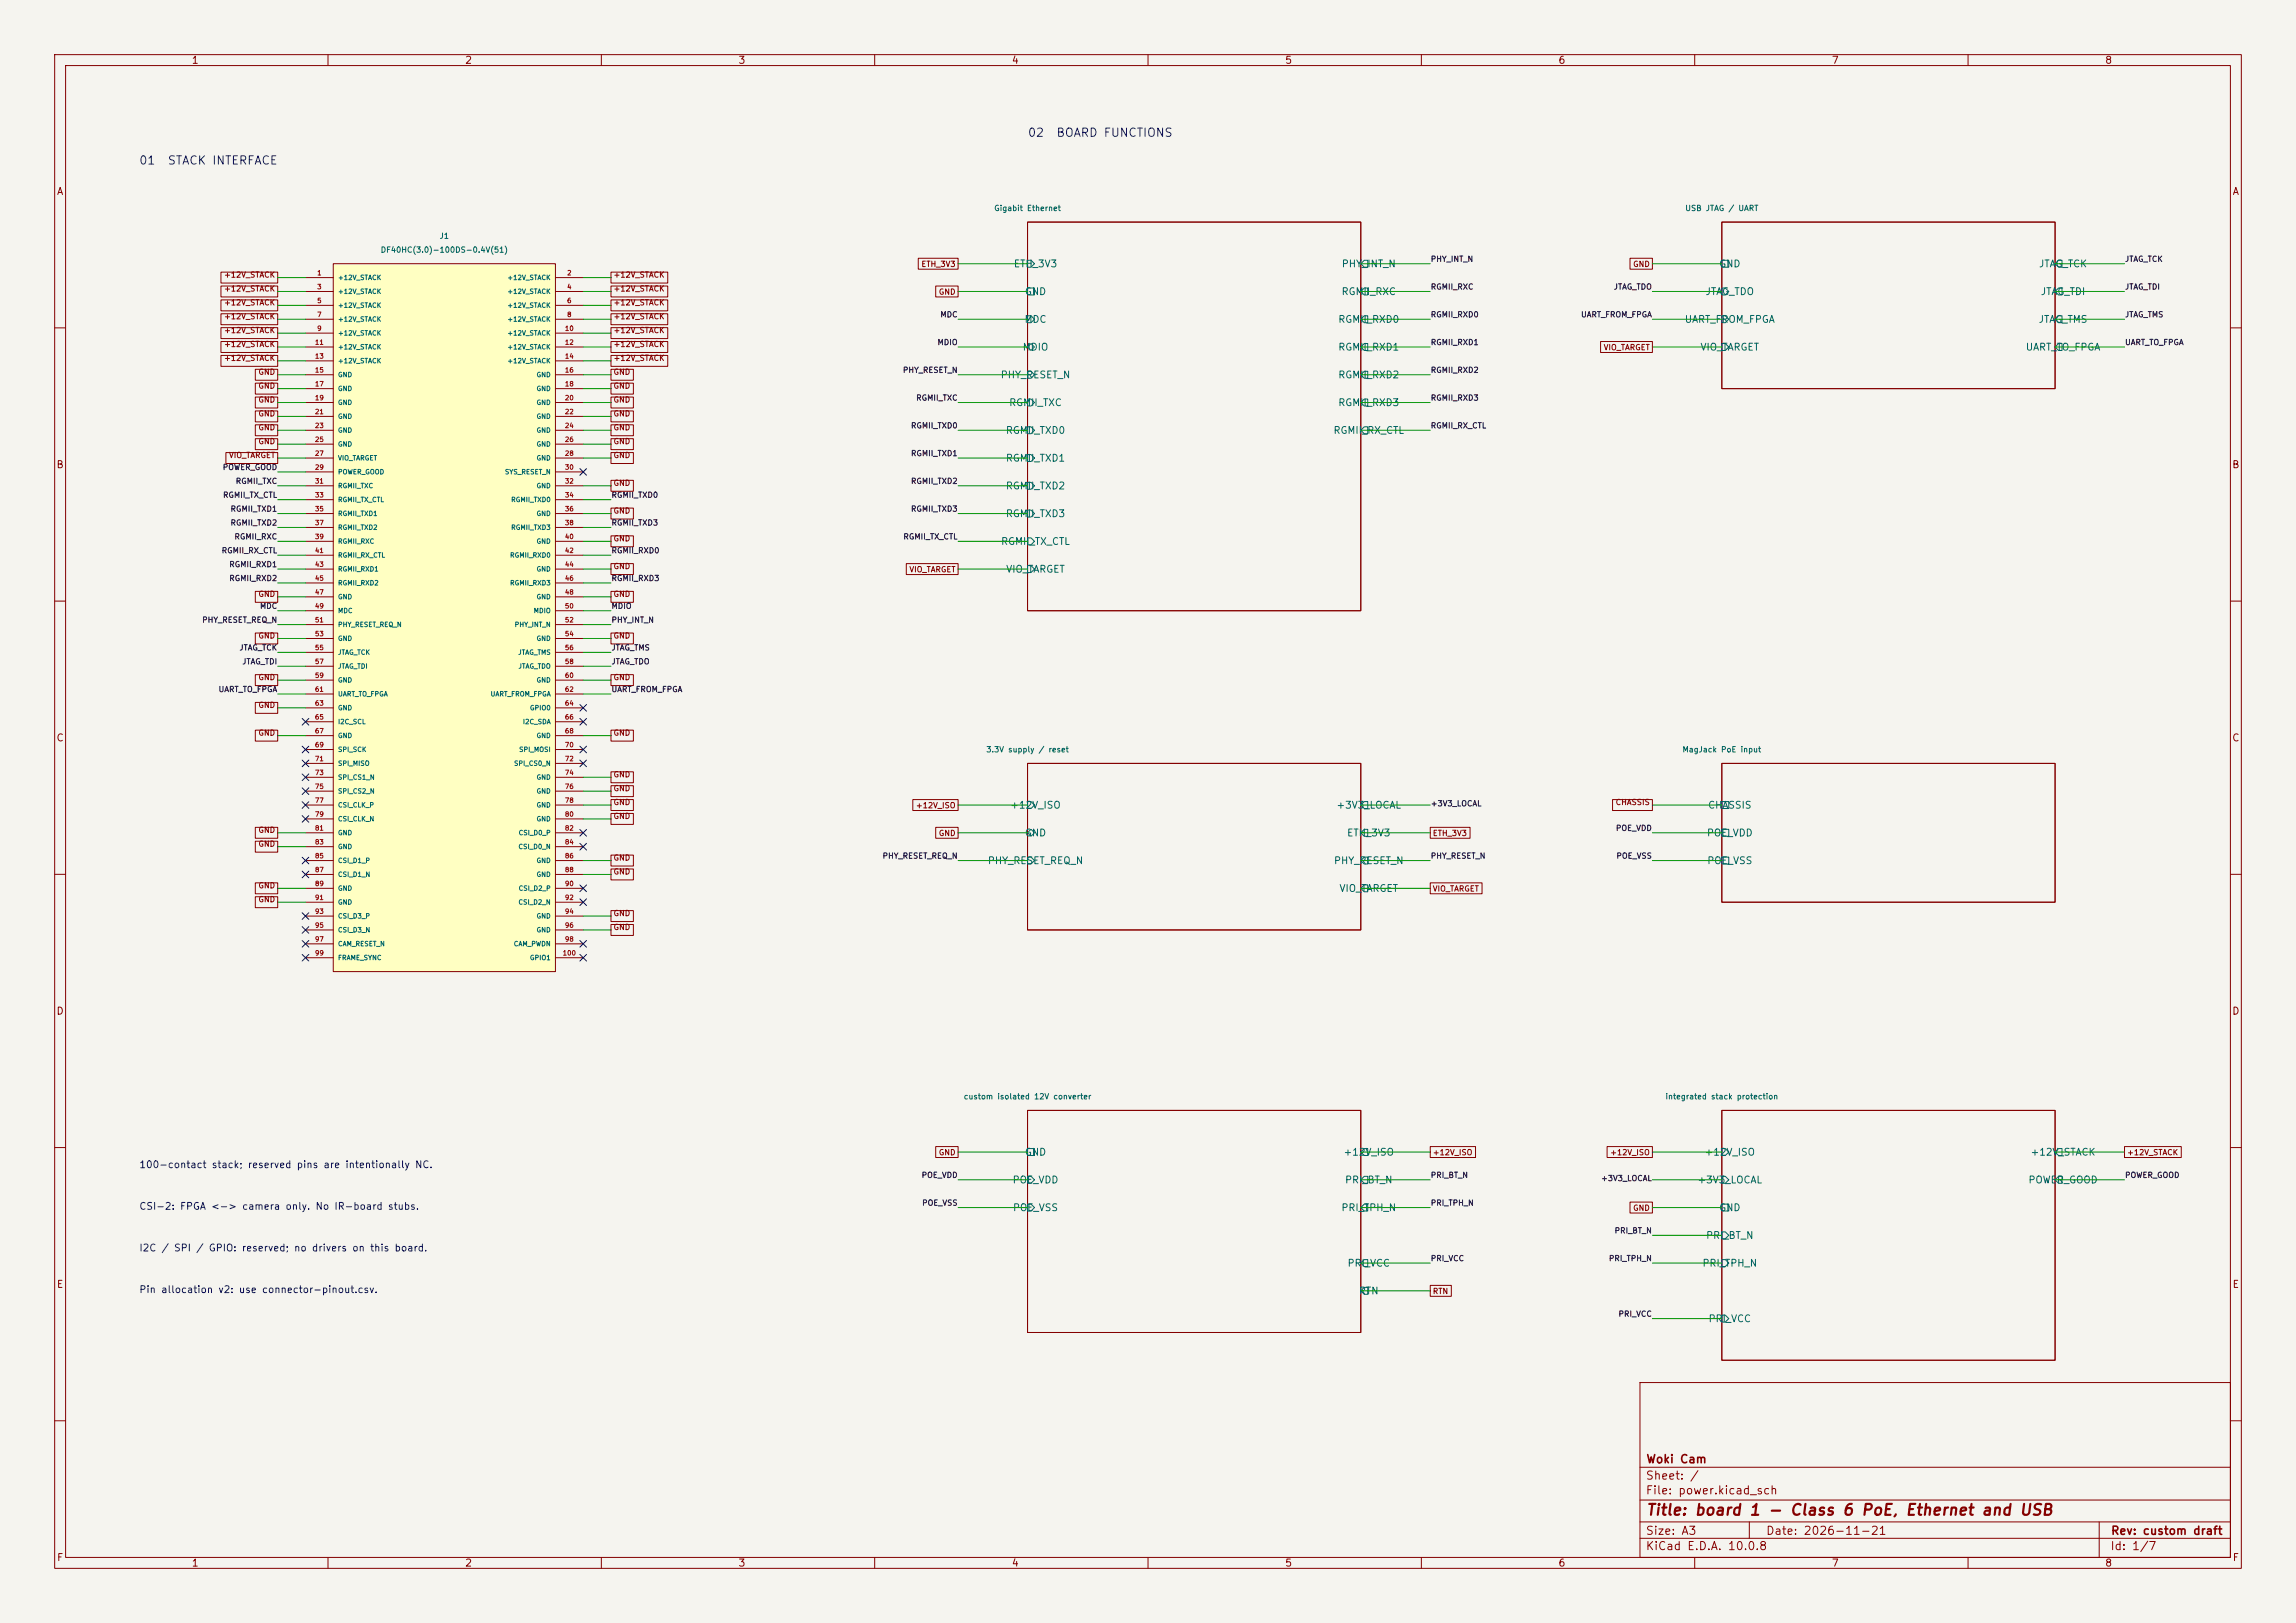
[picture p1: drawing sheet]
<svg xmlns="http://www.w3.org/2000/svg" width="420mm" height="297mm" viewBox="0 0 420 297" stroke-linecap="round" stroke-linejoin="round" font-family="sans-serif">
<defs><g id="words">
<text font-size="2" fill="#840000" x="301" y="277.8">Title: board 1 - Class 6 PoE, Ethernet and USB</text>
<g font-size="1.5" fill="#0000c2">
<text x="187.9" y="25.4">02</text>
<text x="193.1" y="25.4">BOARD FUNCTIONS</text>
<text x="25.3" y="30.5">01</text>
<text x="30.6" y="30.5">STACK INTERFACE</text>
</g>
<g font-size="1.5" fill="#840000">
<text x="301" y="268.1">Woki Cam</text>
<text x="300.9" y="273.8">File: power.kicad_sch</text>
<text x="300.9" y="271.1">Sheet: /</text>
<text x="300.9" y="281.2">Size: A3</text>
<text x="322.9" y="281.2">Date: 2026-11-21</text>
<text x="386" y="281.2">Rev: custom draft</text>
<text x="300.9" y="284">KiCad E.D.A. 10.0.8</text>
<text x="385.9" y="284">Id: 1/7</text>
</g>
<g font-size="1.3" fill="#840000">
<text x="35" y="12">1</text>
<text x="85" y="12">2</text>
<text x="135" y="12">3</text>
<text x="185" y="12">4</text>
<text x="235" y="12">5</text>
<text x="285" y="12">6</text>
<text x="335" y="12">7</text>
<text x="385" y="12">8</text>
<text x="10.3" y="36">A</text>
<text x="408.3" y="36">A</text>
<text x="10.2" y="86">B</text>
<text x="408.2" y="86">B</text>
<text x="10.2" y="136">C</text>
<text x="408.2" y="136">C</text>
<text x="10.2" y="186">D</text>
<text x="408.2" y="186">D</text>
<text x="10.3" y="236">E</text>
<text x="408.3" y="236">E</text>
<text x="10.3" y="286">F</text>
<text x="35" y="287">1</text>
<text x="85" y="287">2</text>
<text x="135" y="287">3</text>
<text x="185" y="287">4</text>
<text x="235" y="287">5</text>
<text x="285" y="287">6</text>
<text x="335" y="287">7</text>
<text x="385" y="287">8</text>
<text x="408.3" y="286">F</text>
</g>
<g font-size="1.3" fill="#006464">
<text x="185.3" y="49.2">ETH_3V3</text>
<text x="245.3" y="49.2">PHY_INT_N</text>
<text x="314.4" y="49.2">GND</text>
<text x="372.9" y="49.2">JTAG_TCK</text>
<text x="187.3" y="59.4">MDC</text>
<text x="187.4" y="54.3">GND</text>
<text x="244.7" y="59.4">RGMII_RXD0</text>
<text x="245.3" y="54.3">RGMII_RXC</text>
<text x="308.1" y="59.4">UART_FROM_FPGA</text>
<text x="311.9" y="54.3">JTAG_TDO</text>
<text x="372.8" y="59.4">JTAG_TMS</text>
<text x="373.2" y="54.3">JTAG_TDI</text>
<text x="187" y="64.5">MDIO</text>
<text x="244.7" y="64.5">RGMII_RXD1</text>
<text x="310.9" y="64.5">VIO_TARGET</text>
<text x="370.4" y="64.5">UART_TO_FPGA</text>
<text x="182.9" y="69.5">PHY_RESET_N</text>
<text x="244.7" y="69.5">RGMII_RXD2</text>
<text x="184.5" y="74.6">RGMII_TXC</text>
<text x="244.7" y="74.6">RGMII_RXD3</text>
<text x="183.9" y="79.7">RGMII_TXD0</text>
<text x="243.8" y="79.7">RGMII_RX_CTL</text>
<text x="183.9" y="84.8">RGMII_TXD1</text>
<text x="183.9" y="89.9">RGMII_TXD2</text>
<text x="183.9" y="94.9">RGMII_TXD3</text>
<text x="183" y="100">RGMII_TX_CTL</text>
<text x="183.9" y="105.1">VIO_TARGET</text>
<text x="184.7" y="148.3">+12V_ISO</text>
<text x="244.4" y="148.3">+3V3_LOCAL</text>
<text x="312.3" y="148.3">CHASSIS</text>
<text x="187.4" y="153.4">GND</text>
<text x="246.3" y="153.4">ETH_3V3</text>
<text x="312.1" y="153.4">POE_VDD</text>
<text x="180.6" y="158.4">PHY_RESET_REQ_N</text>
<text x="243.9" y="158.4">PHY_RESET_N</text>
<text x="312.2" y="158.4">POE_VSS</text>
<text x="244.9" y="163.5">VIO_TARGET</text>
<text x="187.4" y="211.8">GND</text>
<text x="245.7" y="211.8">+12V_ISO</text>
<text x="311.7" y="211.8">+12V_ISO</text>
<text x="371.3" y="211.8">+12V_STACK</text>
<text x="185.1" y="216.9">POE_VDD</text>
<text x="185.2" y="221.9">POE_VSS</text>
<text x="245.3" y="221.9">PRI_TPH_N</text>
<text x="245.9" y="216.9">PRI_BT_N</text>
<text x="310.4" y="216.9">+3V3_LOCAL</text>
<text x="314.4" y="221.9">GND</text>
<text x="370.9" y="216.9">POWER_GOOD</text>
<text x="312" y="227">PRI_BT_N</text>
<text x="246.4" y="232.1">PRI_VCC</text>
<text x="311.3" y="232.1">PRI_TPH_N</text>
<text x="248.5" y="237.2">RTN</text>
<text x="312.4" y="242.3">PRI_VCC</text>
</g>
<g font-size="1.3" fill="#0000c2">
<text x="25.4" y="214.1">100-contact stack; reserved pins are intentionally NC.</text>
<text x="25.4" y="221.7">CSI-2: FPGA &lt;-&gt; camera only. No IR-board stubs.</text>
<text x="25.4" y="229.3">I2C / SPI / GPIO: reserved; no drivers on this board.</text>
<text x="25.4" y="236.9">Pin allocation v2: use connector-pinout.csv.</text>
</g>
<g font-size="1" fill="#006464">
<text x="181.8" y="38.9">Gigabit Ethernet</text>
<text x="308.2" y="38.9">USB JTAG / UART</text>
<text x="69.5" y="46.5">DF40HC(3.0)-100DS-0.4V(51)</text>
<text x="80.3" y="43.9">J1</text>
<text x="180.3" y="137.9">3.3V supply / reset</text>
<text x="307.7" y="137.9">MagJack PoE input</text>
<text x="176.2" y="201.4">custom isolated 12V converter</text>
<text x="304.6" y="201.4">integrated stack protection</text>
</g>
<g font-size="1" fill="#840000">
<text x="40.9" y="53.6">+12V_STACK</text>
<text x="40.9" y="51">+12V_STACK</text>
<text x="112.1" y="53.6">+12V_STACK</text>
<text x="112.1" y="51">+12V_STACK</text>
<text x="168.4" y="49.1">ETH_3V3</text>
<text x="298.6" y="49.1">GND</text>
<text x="40.9" y="58.7">+12V_STACK</text>
<text x="40.9" y="56.1">+12V_STACK</text>
<text x="112.1" y="56.1">+12V_STACK</text>
<text x="112.1" y="58.7">+12V_STACK</text>
<text x="171.6" y="54.2">GND</text>
<text x="40.9" y="61.2">+12V_STACK</text>
<text x="40.9" y="63.7">+12V_STACK</text>
<text x="112.1" y="63.7">+12V_STACK</text>
<text x="112.1" y="61.2">+12V_STACK</text>
<text x="293.3" y="64.3">VIO_TARGET</text>
<text x="40.9" y="66.3">+12V_STACK</text>
<text x="47.2" y="71.4">GND</text>
<text x="47.2" y="68.8">GND</text>
<text x="112.1" y="66.3">+12V_STACK</text>
<text x="112.1" y="71.4">GND</text>
<text x="112.1" y="68.8">GND</text>
<text x="47.2" y="73.9">GND</text>
<text x="47.2" y="76.4">GND</text>
<text x="112.1" y="73.9">GND</text>
<text x="112.1" y="76.4">GND</text>
<text x="47.2" y="81.5">GND</text>
<text x="47.2" y="79">GND</text>
<text x="112.1" y="81.5">GND</text>
<text x="112.1" y="79">GND</text>
<text x="41.8" y="84.1">VIO_TARGET</text>
<text x="112.1" y="89.1">GND</text>
<text x="112.1" y="84.1">GND</text>
<text x="112.1" y="94.2">GND</text>
<text x="112.1" y="99.3">GND</text>
<text x="112.1" y="104.4">GND</text>
<text x="166.3" y="105">VIO_TARGET</text>
<text x="47.2" y="109.5">GND</text>
<text x="112.1" y="109.5">GND</text>
<text x="47.2" y="117.1">GND</text>
<text x="112.1" y="117.1">GND</text>
<text x="47.2" y="124.7">GND</text>
<text x="112.1" y="124.7">GND</text>
<text x="47.2" y="129.8">GND</text>
<text x="47.2" y="134.9">GND</text>
<text x="112.1" y="134.9">GND</text>
<text x="112.1" y="142.5">GND</text>
<text x="112.1" y="147.6">GND</text>
<text x="112.1" y="145">GND</text>
<text x="167.4" y="148.1">+12V_ISO</text>
<text x="295.4" y="147.6">CHASSIS</text>
<text x="47.2" y="152.6">GND</text>
<text x="47.2" y="155.2">GND</text>
<text x="112.1" y="150.1">GND</text>
<text x="171.6" y="153.2">GND</text>
<text x="262" y="153.2">ETH_3V3</text>
<text x="112.1" y="157.7">GND</text>
<text x="112.1" y="160.3">GND</text>
<text x="47.2" y="165.3">GND</text>
<text x="47.2" y="162.8">GND</text>
<text x="112.1" y="167.9">GND</text>
<text x="262" y="163.4">VIO_TARGET</text>
<text x="112.1" y="170.4">GND</text>
<text x="171.6" y="211.6">GND</text>
<text x="262" y="211.6">+12V_ISO</text>
<text x="294.4" y="211.6">+12V_ISO</text>
<text x="389" y="211.6">+12V_STACK</text>
<text x="298.6" y="221.8">GND</text>
<text x="262" y="237">RTN</text>
</g>
<g font-size="1" fill="#0f0f0f">
<text x="261.6" y="48.2">PHY_INT_N</text>
<text x="261.6" y="53.2">RGMII_RXC</text>
<text x="295.1" y="53.2">JTAG_TDO</text>
<text x="388.6" y="48.2">JTAG_TCK</text>
<text x="388.6" y="53.2">JTAG_TDI</text>
<text x="171.9" y="58.3">MDC</text>
<text x="261.6" y="58.3">RGMII_RXD0</text>
<text x="289.1" y="58.3">UART_FROM_FPGA</text>
<text x="388.6" y="58.3">JTAG_TMS</text>
<text x="171.4" y="63.4">MDIO</text>
<text x="261.6" y="63.4">RGMII_RXD1</text>
<text x="388.6" y="63.4">UART_TO_FPGA</text>
<text x="165.1" y="68.5">PHY_RESET_N</text>
<text x="261.6" y="68.5">RGMII_RXD2</text>
<text x="167.5" y="73.6">RGMII_TXC</text>
<text x="261.6" y="73.6">RGMII_RXD3</text>
<text x="166.5" y="83.7">RGMII_TXD1</text>
<text x="166.5" y="78.6">RGMII_TXD0</text>
<text x="261.6" y="78.6">RGMII_RX_CTL</text>
<text x="40.6" y="86.3">POWER_GOOD</text>
<text x="43" y="88.8">RGMII_TXC</text>
<text x="166.5" y="88.8">RGMII_TXD2</text>
<text x="40.7" y="91.3">RGMII_TX_CTL</text>
<text x="42.1" y="93.9">RGMII_TXD1</text>
<text x="111.8" y="91.3">RGMII_TXD0</text>
<text x="166.5" y="93.9">RGMII_TXD3</text>
<text x="40.5" y="101.5">RGMII_RX_CTL</text>
<text x="42.1" y="96.4">RGMII_TXD2</text>
<text x="42.8" y="99">RGMII_RXC</text>
<text x="111.8" y="96.4">RGMII_TXD3</text>
<text x="111.8" y="101.5">RGMII_RXD0</text>
<text x="165.2" y="99">RGMII_TX_CTL</text>
<text x="41.8" y="104">RGMII_RXD1</text>
<text x="41.8" y="106.6">RGMII_RXD2</text>
<text x="111.8" y="106.6">RGMII_RXD3</text>
<text x="47.5" y="111.7">MDC</text>
<text x="111.8" y="111.7">MDIO</text>
<text x="36.9" y="114.2">PHY_RESET_REQ_N</text>
<text x="43.7" y="119.3">JTAG_TCK</text>
<text x="111.8" y="114.2">PHY_INT_N</text>
<text x="111.8" y="119.3">JTAG_TMS</text>
<text x="44.2" y="121.8">JTAG_TDI</text>
<text x="111.8" y="121.8">JTAG_TDO</text>
<text x="39.9" y="126.9">UART_TO_FPGA</text>
<text x="111.8" y="126.9">UART_FROM_FPGA</text>
<text x="261.6" y="147.8">+3V3_LOCAL</text>
<text x="295.5" y="152.3">POE_VDD</text>
<text x="161.3" y="157.4">PHY_RESET_REQ_N</text>
<text x="261.6" y="157.4">PHY_RESET_N</text>
<text x="295.6" y="157.4">POE_VSS</text>
<text x="168.5" y="215.8">POE_VDD</text>
<text x="261.6" y="215.8">PRI_BT_N</text>
<text x="388.6" y="215.8">POWER_GOOD</text>
<text x="168.6" y="220.9">POE_VSS</text>
<text x="261.6" y="220.9">PRI_TPH_N</text>
<text x="292.8" y="216.4">+3V3_LOCAL</text>
<text x="295.3" y="226">PRI_BT_N</text>
<text x="261.6" y="231">PRI_VCC</text>
<text x="294.2" y="231">PRI_TPH_N</text>
<text x="296" y="241.2">PRI_VCC</text>
</g>
<g font-size=".9" fill="#a90000">
<text x="57.9" y="50.6">1</text>
<text x="57.9" y="53.1">3</text>
<text x="103.7" y="50.6">2</text>
<text x="103.7" y="53.1">4</text>
<text x="57.9" y="55.7">5</text>
<text x="57.9" y="58.2">7</text>
<text x="103.7" y="55.7">6</text>
<text x="103.7" y="58.2">8</text>
<text x="57.5" y="63.3">11</text>
<text x="57.5" y="65.8">13</text>
<text x="57.9" y="60.7">9</text>
<text x="103.2" y="60.7">10</text>
<text x="103.2" y="63.3">12</text>
<text x="103.2" y="65.8">14</text>
<text x="57.5" y="68.4">15</text>
<text x="57.5" y="70.9">17</text>
<text x="103.2" y="68.4">16</text>
<text x="103.2" y="70.9">18</text>
<text x="57.5" y="73.4">19</text>
<text x="57.5" y="76">21</text>
<text x="103.2" y="73.4">20</text>
<text x="103.2" y="76">22</text>
<text x="57.5" y="78.5">23</text>
<text x="57.5" y="81.1">25</text>
<text x="57.5" y="83.6">27</text>
<text x="103.2" y="78.5">24</text>
<text x="103.2" y="81.1">26</text>
<text x="103.2" y="83.6">28</text>
<text x="57.5" y="86.1">29</text>
<text x="57.5" y="88.7">31</text>
<text x="103.2" y="86.1">30</text>
<text x="103.2" y="88.7">32</text>
<text x="57.5" y="91.2">33</text>
<text x="57.5" y="93.8">35</text>
<text x="103.2" y="91.2">34</text>
<text x="103.2" y="93.8">36</text>
<text x="57.5" y="96.3">37</text>
<text x="57.5" y="98.8">39</text>
<text x="57.5" y="101.4">41</text>
<text x="103.2" y="96.3">38</text>
<text x="103.2" y="98.8">40</text>
<text x="103.2" y="101.4">42</text>
<text x="57.5" y="103.9">43</text>
<text x="57.5" y="106.5">45</text>
<text x="103.2" y="103.9">44</text>
<text x="103.2" y="106.5">46</text>
<text x="57.5" y="109">47</text>
<text x="57.5" y="111.5">49</text>
<text x="103.2" y="109">48</text>
<text x="103.2" y="111.5">50</text>
<text x="57.5" y="114.1">51</text>
<text x="57.5" y="116.6">53</text>
<text x="57.5" y="119.2">55</text>
<text x="103.2" y="114.1">52</text>
<text x="103.2" y="116.6">54</text>
<text x="103.2" y="119.2">56</text>
<text x="57.5" y="121.7">57</text>
<text x="57.5" y="124.2">59</text>
<text x="103.2" y="121.7">58</text>
<text x="103.2" y="124.2">60</text>
<text x="57.5" y="126.8">61</text>
<text x="57.5" y="129.3">63</text>
<text x="57.5" y="131.9">65</text>
<text x="103.2" y="126.8">62</text>
<text x="103.2" y="129.3">64</text>
<text x="103.2" y="131.9">66</text>
<text x="57.5" y="134.4">67</text>
<text x="57.5" y="136.9">69</text>
<text x="103.2" y="134.4">68</text>
<text x="103.2" y="136.9">70</text>
<text x="57.5" y="139.5">71</text>
<text x="57.5" y="142">73</text>
<text x="103.2" y="139.5">72</text>
<text x="103.2" y="142">74</text>
<text x="57.5" y="144.6">75</text>
<text x="57.5" y="147.1">77</text>
<text x="57.5" y="149.6">79</text>
<text x="103.2" y="144.6">76</text>
<text x="103.2" y="147.1">78</text>
<text x="103.2" y="149.6">80</text>
<text x="57.5" y="152.2">81</text>
<text x="57.5" y="154.7">83</text>
<text x="103.2" y="152.2">82</text>
<text x="103.2" y="154.7">84</text>
<text x="57.5" y="157.3">85</text>
<text x="57.5" y="159.8">87</text>
<text x="103.2" y="157.3">86</text>
<text x="103.2" y="159.8">88</text>
<text x="57.5" y="162.3">89</text>
<text x="57.5" y="164.9">91</text>
<text x="57.5" y="167.4">93</text>
<text x="103.2" y="162.3">90</text>
<text x="103.2" y="164.9">92</text>
<text x="103.2" y="167.4">94</text>
<text x="57.5" y="170">95</text>
<text x="57.5" y="172.5">97</text>
<text x="103.2" y="170">96</text>
<text x="103.2" y="172.5">98</text>
<text x="57.5" y="175">99</text>
<text x="102.8" y="175">100</text>
</g>
<g font-size=".9" fill="#006464">
<text x="61.7" y="51.4">+12V_STACK</text>
<text x="61.7" y="54">+12V_STACK</text>
<text x="92.7" y="51.4">+12V_STACK</text>
<text x="92.7" y="54">+12V_STACK</text>
<text x="61.7" y="56.5">+12V_STACK</text>
<text x="61.7" y="59.1">+12V_STACK</text>
<text x="92.7" y="56.5">+12V_STACK</text>
<text x="92.7" y="59.1">+12V_STACK</text>
<text x="61.7" y="61.6">+12V_STACK</text>
<text x="61.7" y="64.1">+12V_STACK</text>
<text x="92.7" y="61.6">+12V_STACK</text>
<text x="92.7" y="64.1">+12V_STACK</text>
<text x="61.7" y="66.7">+12V_STACK</text>
<text x="61.7" y="69.2">GND</text>
<text x="61.7" y="71.8">GND</text>
<text x="92.7" y="66.7">+12V_STACK</text>
<text x="98.1" y="69.2">GND</text>
<text x="98.1" y="71.8">GND</text>
<text x="61.7" y="74.3">GND</text>
<text x="61.7" y="76.8">GND</text>
<text x="98.1" y="74.3">GND</text>
<text x="98.1" y="76.8">GND</text>
<text x="61.7" y="79.4">GND</text>
<text x="61.7" y="81.9">GND</text>
<text x="98.1" y="79.4">GND</text>
<text x="98.1" y="81.9">GND</text>
<text x="61.7" y="84.5">VIO_TARGET</text>
<text x="61.7" y="87">POWER_GOOD</text>
<text x="61.7" y="89.5">RGMII_TXC</text>
<text x="92.3" y="87">SYS_RESET_N</text>
<text x="98.1" y="84.5">GND</text>
<text x="98.1" y="89.5">GND</text>
<text x="61.7" y="92.1">RGMII_TX_CTL</text>
<text x="61.7" y="94.6">RGMII_TXD1</text>
<text x="93.4" y="92.1">RGMII_TXD0</text>
<text x="98.1" y="94.6">GND</text>
<text x="61.7" y="97.2">RGMII_TXD2</text>
<text x="61.7" y="99.7">RGMII_RXC</text>
<text x="93.4" y="97.2">RGMII_TXD3</text>
<text x="98.1" y="99.7">GND</text>
<text x="61.7" y="102.2">RGMII_RX_CTL</text>
<text x="61.7" y="104.8">RGMII_RXD1</text>
<text x="61.7" y="107.3">RGMII_RXD2</text>
<text x="93.2" y="102.2">RGMII_RXD0</text>
<text x="93.2" y="107.3">RGMII_RXD3</text>
<text x="98.1" y="104.8">GND</text>
<text x="61.7" y="109.9">GND</text>
<text x="61.7" y="112.4">MDC</text>
<text x="97.5" y="112.4">MDIO</text>
<text x="98.1" y="109.9">GND</text>
<text x="61.7" y="114.9">PHY_RESET_REQ_N</text>
<text x="61.7" y="117.5">GND</text>
<text x="94.1" y="114.9">PHY_INT_N</text>
<text x="98.1" y="117.5">GND</text>
<text x="61.7" y="120">JTAG_TCK</text>
<text x="61.7" y="122.6">JTAG_TDI</text>
<text x="61.7" y="125.1">GND</text>
<text x="94.7" y="120">JTAG_TMS</text>
<text x="94.7" y="122.6">JTAG_TDO</text>
<text x="98.1" y="125.1">GND</text>
<text x="61.7" y="127.6">UART_TO_FPGA</text>
<text x="61.7" y="130.2">GND</text>
<text x="89.6" y="127.6">UART_FROM_FPGA</text>
<text x="96.8" y="130.2">GPIO0</text>
<text x="61.7" y="132.7">I2C_SCL</text>
<text x="61.7" y="135.3">GND</text>
<text x="61.7" y="137.8">SPI_SCK</text>
<text x="94.9" y="137.8">SPI_MOSI</text>
<text x="95.6" y="132.7">I2C_SDA</text>
<text x="98.1" y="135.3">GND</text>
<text x="61.7" y="140.3">SPI_MISO</text>
<text x="61.7" y="142.9">SPI_CS1_N</text>
<text x="93.9" y="140.3">SPI_CS0_N</text>
<text x="98.1" y="142.9">GND</text>
<text x="61.7" y="145.4">SPI_CS2_N</text>
<text x="61.7" y="148">CSI_CLK_P</text>
<text x="98.1" y="145.4">GND</text>
<text x="98.1" y="148">GND</text>
<text x="61.7" y="150.5">CSI_CLK_N</text>
<text x="61.7" y="153">GND</text>
<text x="61.7" y="155.6">GND</text>
<text x="94.7" y="155.6">CSI_D0_N</text>
<text x="94.8" y="153">CSI_D0_P</text>
<text x="98.1" y="150.5">GND</text>
<text x="61.7" y="158.1">CSI_D1_P</text>
<text x="61.7" y="160.7">CSI_D1_N</text>
<text x="98.1" y="158.1">GND</text>
<text x="98.1" y="160.7">GND</text>
<text x="61.7" y="163.2">GND</text>
<text x="61.7" y="165.7">GND</text>
<text x="94.7" y="165.7">CSI_D2_N</text>
<text x="94.8" y="163.2">CSI_D2_P</text>
<text x="61.7" y="168.3">CSI_D3_P</text>
<text x="61.7" y="170.8">CSI_D3_N</text>
<text x="61.7" y="173.4">CAM_RESET_N</text>
<text x="93.9" y="173.4">CAM_PWDN</text>
<text x="98.1" y="168.3">GND</text>
<text x="98.1" y="170.8">GND</text>
<text x="61.7" y="175.9">FRAME_SYNC</text>
<text x="96.8" y="175.9">GPIO1</text>
</g>
</g></defs>
<path d="M0 0h420v297h-420z" fill="#f5f4ef" stroke="#f5f4ef" stroke-width=".18"/>
<g fill="none" stroke="#840000" stroke-width=".18">
<path d="M10 10h400v277h-400zM12 12h396v273h-396zM60 10v2M110 10v2M160 10v2M210 10v2M260 10v2M310 10v2M360 10v2M188 40.6h60.9v71.2h-60.9zM315 40.6h60.9v30.5h-60.9zM10 60h2"/>
<path d="M408 60h2M10 110h2M408 110h2M188 139.7h60.9v30.5h-60.9zM315 139.7h60.9v25.4h-60.9zM10 160h2M408 160h2M10 210h2M188 203.2h60.9v40.6h-60.9zM315 203.2h60.9v45.7h-60.9zM408 210h2M300 253h108v32h-108z"/>
<path d="M10 260h2M300 278.5h108M300 274.5h108M300 268.5h108M320 278.5v3M384 278.5v6.5M408 260h2M60 285v2M110 285v2M160 285v2M210 285v2M260 285v2"/>
<path d="M300 281.5h108M310 285v2M360 285v2"/>
</g>
<g fill="none" stroke="#006464" stroke-width=".18">
<path d="M188 47.6h.6l.6 .7-.6 .6h-.6zM188 52.7h1.2v1.3h-1.2zM188 57.8h.6l.6 .6-.6 .7h-.6zM249.6 47.6h.6v1.3h-.6l-.7-.6zM249.6 52.7h.6v1.3h-.6l-.7-.7zM249.6 57.8h.6v1.3h-.6l-.7-.7zM315 47.6h1.2v1.3h-1.2zM315 52.7h.6l.6 .6-.6 .7h-.6zM315 57.8h.6l.6 .6-.6 .7h-.6zM376.6 47.6h.6v1.3h-.6l-.7-.6zM376.6 52.7h.6v1.3h-.6l-.7-.7zM376.6 57.8h.6v1.3h-.6l-.7-.7z"/>
<path d="M188 67.9h.6l.6 .7-.6 .6h-.6zM188 73h.6l.6 .7-.6 .6h-.6zM188 78.1h.6l.6 .6-.6 .7h-.6zM188.6 62.9l.6 .6-.6 .6-.6-.6zM249.6 62.9h.6v1.2h-.6l-.7-.6zM249.6 67.9h.6v1.3h-.6l-.7-.6zM249.6 73h.6v1.3h-.6l-.7-.6zM249.6 78.1h.6v1.3h-.6l-.7-.7zM315 62.9h.6l.6 .6-.6 .6h-.6zM376.6 62.9h.6v1.2h-.6l-.7-.6zM188 83.2h.6l.6 .6-.6 .7h-.6zM188 88.3h.6l.6 .6-.6 .6h-.6z"/>
<path d="M188 93.3h.6l.6 .7-.6 .6h-.6zM188 98.4h.6l.6 .7-.6 .6h-.6zM188 103.5h.6l.6 .6-.6 .7h-.6zM188 146.7h.6l.6 .6-.6 .7h-.6zM188 152.4l.6-.6 .6 .6-.6 .6zM188 156.8h.6l.6 .7-.6 .6h-.6zM249.6 146.7h.6v1.3h-.6l-.7-.7zM249.6 151.8h.6v1.2h-.6l-.7-.6zM249.6 156.8h.6v1.3h-.6l-.7-.6zM315 146.7h1.2v1.3h-1.2zM315 151.8h1.2v1.2h-1.2zM315 156.8h1.2v1.3h-1.2z"/>
<path d="M249.6 161.9h.6v1.3h-.6l-.7-.6zM188 210.2h1.2v1.3h-1.2zM188 215.3h.6l.6 .6-.6 .6h-.6zM249.6 210.2h.6v1.3h-.6l-.7-.7zM249.6 215.3h.6v1.2h-.6l-.7-.6zM315 210.2h.6l.6 .6-.6 .7h-.6zM315 215.3h.6l.6 .6-.6 .6h-.6zM376.6 210.2h.6v1.3h-.6l-.7-.7zM376.6 215.3h.6v1.2h-.6l-.7-.6zM188 220.3h.6l.6 .7-.6 .6h-.6zM249.6 220.3h.6v1.3h-.6l-.7-.6zM249.6 230.5h.6v1.3h-.6l-.7-.7z"/>
<path d="M249.6 235.6h.6v1.3h-.6l-.7-.7zM315 220.3h1.2v1.3h-1.2zM315 225.4h.6l.6 .7-.6 .6h-.6zM315 230.5h.6l.6 .6-.6 .7h-.6zM315 240.7h.6l.6 .6-.6 .6h-.6z"/>
</g>
<path d="M61 48.3h40.6v129.5h-40.6z" fill="#ffffc2"/>
<g fill="none" stroke="#840000" stroke-width=".18">
<path d="M40.4 52.3h10.4v2h-10.4zM40.4 57.4h10.4v2h-10.4zM40.4 60h10.4v2h-10.4zM40.4 54.9h10.4v2h-10.4zM40.4 49.8h10.4v2h-10.4zM55.9 50.8h5.1M55.9 53.3h5.1M55.9 55.9h5.1M55.9 58.4h5.1M61 48.3h40.6v129.5h-40.6zM101.6 50.8h5.1M101.6 53.3h5.1"/>
<path d="M101.6 55.9h5.1M101.6 58.4h5.1M111.8 52.3h10.3v2h-10.3zM111.8 54.9h10.3v2h-10.3zM111.8 57.4h10.3v2h-10.3zM111.8 60h10.3v2h-10.3zM111.8 49.8h10.3v2h-10.3zM168 47.3h7.3v2h-7.3zM171.2 52.3h4.1v2h-4.1zM298.2 47.3h4.1v2h-4.1zM40.4 62.5h10.4v2h-10.4zM40.4 65h10.4v2h-10.4z"/>
<path d="M46.7 70.1h4.1v2h-4.1zM46.7 72.7h4.1v2h-4.1zM46.7 67.6h4.1v2h-4.1zM46.7 77.7h4.1v2h-4.1zM46.7 75.2h4.1v2h-4.1zM55.9 61h5.1M55.9 63.5h5.1M55.9 66h5.1M55.9 68.6h5.1M55.9 71.1h5.1M55.9 73.7h5.1M55.9 76.2h5.1"/>
<path d="M55.9 78.7h5.1M101.6 61h5.1M101.6 63.5h5.1M101.6 66h5.1M101.6 68.6h5.1M101.6 71.1h5.1M101.6 73.7h5.1M101.6 76.2h5.1M101.6 78.7h5.1M111.8 65h10.3v2h-10.3zM111.8 72.7h4.1v2h-4.1zM111.8 75.2h4.1v2h-4.1z"/>
<path d="M111.8 77.7h4.1v2h-4.1zM111.8 62.5h10.3v2h-10.3zM111.8 70.1h4.1v2h-4.1zM111.8 67.6h4.1v2h-4.1zM292.8 62.5h9.5v2h-9.5zM41.3 82.8h9.5v2h-9.5zM46.7 80.3h4.1v2h-4.1zM55.9 81.3h5.1M55.9 83.8h5.1M55.9 86.4h5.1M55.9 88.9h5.1M55.9 91.4h5.1"/>
<path d="M55.9 94h5.1M55.9 96.5h5.1M55.9 99.1h5.1M101.6 81.3h5.1M101.6 83.8h5.1M101.6 86.4h5.1M101.6 88.9h5.1M101.6 91.4h5.1M101.6 94h5.1M101.6 96.5h5.1M101.6 99.1h5.1M111.8 93h4.1v2h-4.1z"/>
<path d="M111.8 87.9h4.1v2h-4.1zM111.8 80.3h4.1v2h-4.1zM111.8 98.1h4.1v2h-4.1zM111.8 82.8h4.1v2h-4.1zM46.7 115.8h4.1v2h-4.1zM46.7 108.2h4.1v2h-4.1zM55.9 101.6h5.1M55.9 104.1h5.1M55.9 106.7h5.1M55.9 109.2h5.1M55.9 111.8h5.1M55.9 114.3h5.1"/>
<path d="M55.9 116.8h5.1M55.9 119.4h5.1M101.6 101.6h5.1M101.6 104.1h5.1M101.6 106.7h5.1M101.6 109.2h5.1M101.6 111.8h5.1M101.6 114.3h5.1M101.6 116.8h5.1M101.6 119.4h5.1M111.8 115.8h4.1v2h-4.1zM111.8 103.1h4.1v2h-4.1z"/>
<path d="M111.8 108.2h4.1v2h-4.1zM165.8 103.1h9.5v2h-9.5zM46.7 128.5h4.1v2h-4.1zM46.7 123.5h4.1v2h-4.1zM46.7 133.6h4.1v2h-4.1zM55.9 121.9h5.1M55.9 124.5h5.1M55.9 127h5.1M55.9 129.5h5.1M55.9 132.1h5.1M55.9 134.6h5.1M55.9 137.2h5.1"/>
<path d="M55.9 139.7h5.1M101.6 121.9h5.1M101.6 124.5h5.1M101.6 127h5.1M101.6 129.5h5.1M101.6 132.1h5.1M101.6 134.6h5.1M101.6 137.2h5.1M101.6 139.7h5.1M111.8 123.5h4.1v2h-4.1zM111.8 133.6h4.1v2h-4.1zM46.7 151.4h4.1v2h-4.1z"/>
<path d="M46.7 153.9h4.1v2h-4.1zM55.9 142.2h5.1M55.9 144.8h5.1M55.9 147.3h5.1M55.9 149.9h5.1M55.9 152.4h5.1M55.9 154.9h5.1M55.9 157.5h5.1M101.6 142.2h5.1M101.6 144.8h5.1M101.6 147.3h5.1M101.6 149.9h5.1"/>
<path d="M101.6 152.4h5.1M101.6 154.9h5.1M101.6 157.5h5.1M111.8 141.2h4.1v2h-4.1zM111.8 146.3h4.1v2h-4.1zM111.8 143.8h4.1v2h-4.1zM111.8 148.9h4.1v2h-4.1zM111.8 156.5h4.1v2h-4.1zM111.8 159h4.1v2h-4.1zM167 146.3h8.3v2h-8.3zM171.2 151.4h4.1v2h-4.1zM261.6 151.4h7.3v2h-7.3z"/>
<path d="M295 146.3h7.3v2h-7.3zM46.7 164.1h4.1v2h-4.1zM46.7 161.6h4.1v2h-4.1zM55.9 160h5.1M55.9 162.6h5.1M55.9 165.1h5.1M55.9 167.6h5.1M55.9 170.2h5.1M55.9 172.7h5.1M55.9 175.3h5.1M101.6 160h5.1M101.6 162.6h5.1"/>
<path d="M101.6 165.1h5.1M101.6 167.6h5.1M101.6 170.2h5.1M101.6 172.7h5.1M101.6 175.3h5.1M111.8 166.6h4.1v2h-4.1zM111.8 169.2h4.1v2h-4.1zM261.6 161.6h9.5v2h-9.5zM171.2 209.8h4.1v2h-4.1zM261.6 209.8h8.3v2h-8.3zM294 209.8h8.3v2h-8.3zM298.2 220h4.1v2h-4.1z"/>
<path d="M388.6 209.8h10.4v2h-10.4zM261.6 235.2h3.9v2h-3.9z"/>
</g>
<g fill="none" stroke="#009600" stroke-width=".18">
<path d="M50.8 53.3h5.1M50.8 58.4h5.1M50.8 50.8h5.1M50.8 55.9h5.1M106.7 53.3h5.1M106.7 58.4h5.1M106.7 50.8h5.1M106.7 55.9h5.1M175.3 53.3h12.7M175.3 58.4h12.7M175.3 48.3h12.7M248.9 53.3h12.7"/>
<path d="M248.9 58.4h12.7M248.9 48.3h12.7M302.3 53.3h12.7M302.3 58.4h12.7M302.3 48.3h12.7M375.9 53.3h12.7M375.9 58.4h12.7M375.9 48.3h12.7M50.8 63.5h5.1M50.8 61h5.1M50.8 78.7h5.1M50.8 68.6h5.1"/>
<path d="M50.8 73.7h5.1M50.8 71.1h5.1M50.8 66h5.1M50.8 76.2h5.1M106.7 63.5h5.1M106.7 61h5.1M106.7 78.7h5.1M106.7 68.6h5.1M106.7 73.7h5.1M106.7 71.1h5.1M106.7 66h5.1M106.7 76.2h5.1"/>
<path d="M175.3 63.5h12.7M175.3 78.7h12.7M175.3 68.6h12.7M175.3 73.7h12.7M248.9 63.5h12.7M248.9 78.7h12.7M248.9 68.6h12.7M248.9 73.7h12.7M302.3 63.5h12.7M375.9 63.5h12.7M50.8 81.3h5.1M50.8 99.1h5.1"/>
<path d="M50.8 91.4h5.1M50.8 83.8h5.1M50.8 96.5h5.1M50.8 88.9h5.1M50.8 94h5.1M50.8 86.4h5.1M106.7 81.3h5.1M106.7 99.1h5.1M106.7 91.4h5.1M106.7 83.8h5.1M106.7 96.5h5.1M106.7 88.9h5.1"/>
<path d="M106.7 94h5.1M175.3 99.1h12.7M175.3 83.8h12.7M175.3 88.9h12.7M175.3 94h12.7M50.8 119.4h5.1M50.8 106.7h5.1M50.8 101.6h5.1M50.8 104.1h5.1M50.8 114.3h5.1M50.8 116.8h5.1M50.8 109.2h5.1"/>
<path d="M50.8 111.8h5.1M106.7 119.4h5.1M106.7 106.7h5.1M106.7 101.6h5.1M106.7 104.1h5.1M106.7 114.3h5.1M106.7 116.8h5.1M106.7 109.2h5.1M106.7 111.8h5.1M175.3 104.1h12.7M50.8 124.5h5.1M50.8 121.9h5.1"/>
<path d="M50.8 134.6h5.1M50.8 127h5.1M50.8 129.5h5.1M106.7 124.5h5.1M106.7 121.9h5.1M106.7 134.6h5.1M106.7 127h5.1M50.8 152.4h5.1M50.8 154.9h5.1M106.7 147.3h5.1M106.7 157.5h5.1M106.7 142.2h5.1"/>
<path d="M106.7 144.8h5.1M106.7 149.9h5.1M175.3 147.3h12.7M175.3 152.4h12.7M175.3 157.5h12.7M248.9 147.3h12.7M248.9 152.4h12.7M248.9 157.5h12.7M302.3 147.3h12.7M302.3 152.4h12.7M302.3 157.5h12.7M50.8 162.6h5.1"/>
<path d="M50.8 165.1h5.1M106.7 167.6h5.1M106.7 160h5.1M106.7 170.2h5.1M248.9 162.6h12.7M175.3 210.8h12.7M175.3 215.9h12.7M248.9 210.8h12.7M248.9 215.9h12.7M302.3 210.8h12.7M302.3 215.9h12.7M375.9 210.8h12.7"/>
<path d="M375.9 215.9h12.7M175.3 221h12.7M248.9 221h12.7M248.9 231.1h12.7M248.9 236.2h12.7M302.3 221h12.7M302.3 231.1h12.7M302.3 226.1h12.7M302.3 241.3h12.7"/>
</g>
<g fill="none" stroke="#000084" stroke-width=".18">
<path d="M106.1 85.8l1.2 1.2M107.3 85.8l-1.2 1.2M55.3 139.1l1.2 1.2M55.3 131.5l1.2 1.2M55.3 136.6l1.2 1.2M56.5 139.1l-1.2 1.2M56.5 131.5l-1.2 1.2M56.5 136.6l-1.2 1.2M106.1 131.5l1.2 1.2M106.1 128.9l1.2 1.2M106.1 136.6l1.2 1.2M106.1 139.1l1.2 1.2"/>
<path d="M107.3 131.5l-1.2 1.2M107.3 128.9l-1.2 1.2M107.3 136.6l-1.2 1.2M107.3 139.1l-1.2 1.2M55.3 149.3l1.2 1.2M55.3 146.7l1.2 1.2M55.3 156.9l1.2 1.2M55.3 159.4l1.2 1.2M55.3 144.2l1.2 1.2M55.3 141.6l1.2 1.2M56.5 149.3l-1.2 1.2M56.5 146.7l-1.2 1.2"/>
<path d="M56.5 156.9l-1.2 1.2M56.5 159.4l-1.2 1.2M56.5 144.2l-1.2 1.2M56.5 141.6l-1.2 1.2M106.1 151.8l1.2 1.2M106.1 154.3l1.2 1.2M107.3 151.8l-1.2 1.2M107.3 154.3l-1.2 1.2M55.3 169.6l1.2 1.2M55.3 174.7l1.2 1.2M55.3 167l1.2 1.2M55.3 172.1l1.2 1.2"/>
<path d="M56.5 169.6l-1.2 1.2M56.5 174.7l-1.2 1.2M56.5 167l-1.2 1.2M56.5 172.1l-1.2 1.2M106.1 174.7l1.2 1.2M106.1 172.1l1.2 1.2M106.1 162l1.2 1.2M106.1 164.5l1.2 1.2M107.3 174.7l-1.2 1.2M107.3 172.1l-1.2 1.2M107.3 162l-1.2 1.2M107.3 164.5l-1.2 1.2"/>
</g>
<use href="#words"/>
</svg>
